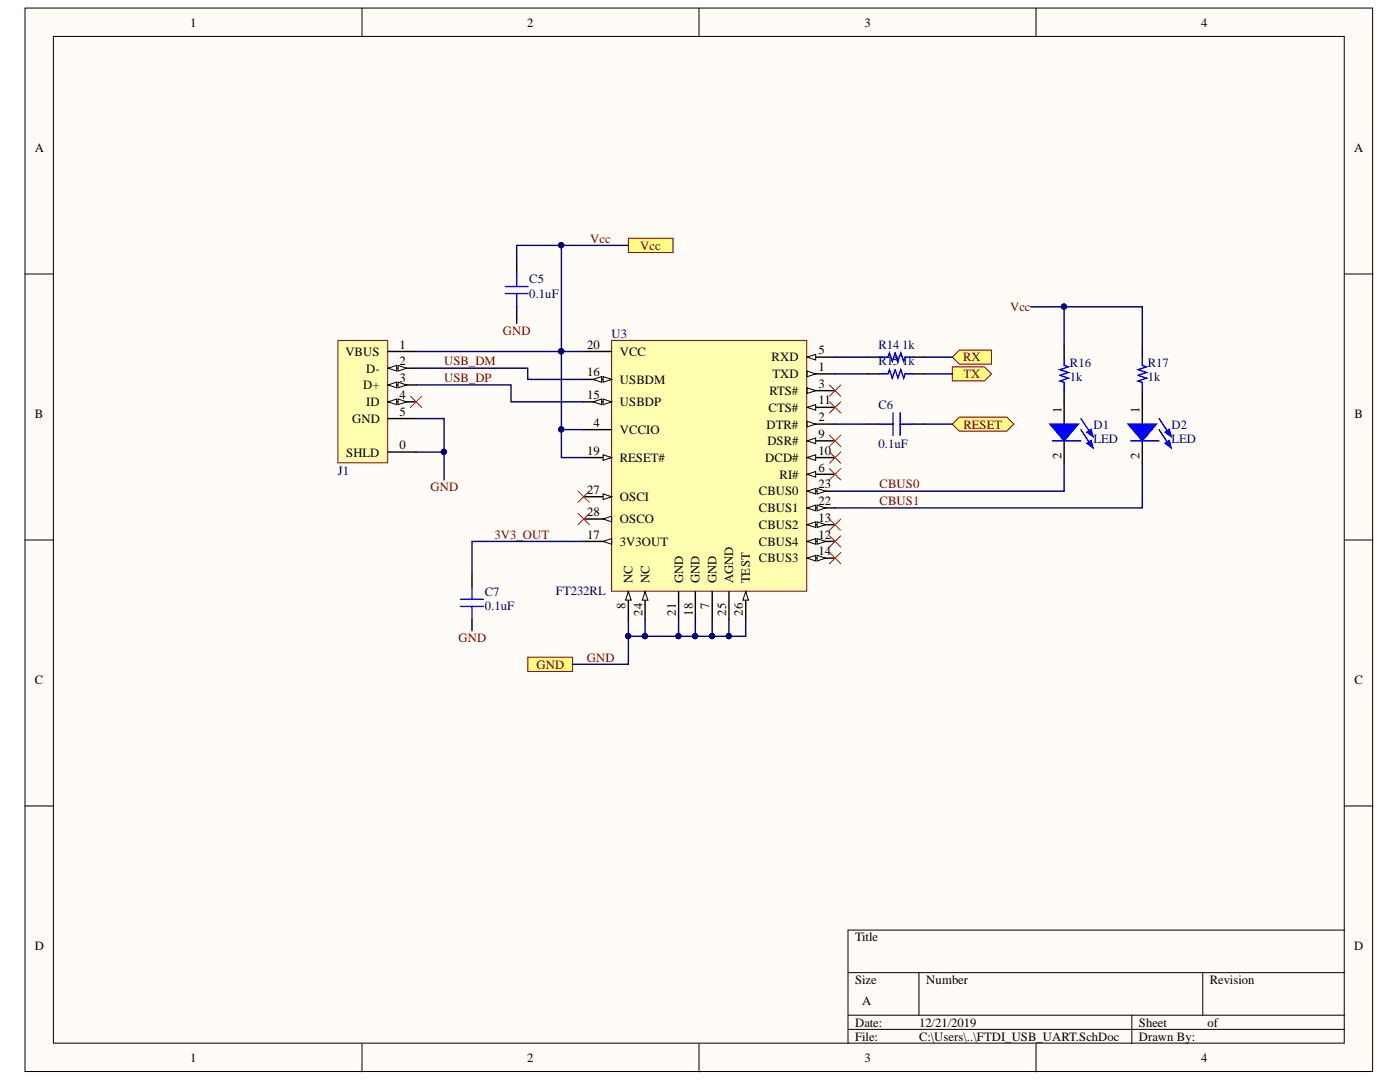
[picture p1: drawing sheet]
<svg xmlns="http://www.w3.org/2000/svg" width="279mm" height="216mm" viewBox="0 0 279 216" stroke-linecap="round" stroke-linejoin="round" font-family="sans-serif">
<defs><g id="words">
<g font-size="2.5">
<text x="38" y="5.3">1</text>
<text x="105.2" y="5.3">2</text>
<text x="172.5" y="5.3">3</text>
<text x="239.7" y="5.3">4</text>
<text x="6.9" y="30.4">A</text>
<text x="270.3" y="30.4">A</text>
<text x="68.9" y="71">VBUS</text>
<text x="79.7" y="69.6">1</text>
<text x="117.2" y="69.6">20</text>
<text x="123.7" y="71">VCC</text>
<text x="163.4" y="70.7">5</text>
<text x="72.5" y="77.7">D+</text>
<text x="73.1" y="74.4">D-</text>
<text x="79.7" y="72.9">2</text>
<text x="79.7" y="76.3">3</text>
<text x="117.2" y="75.1">16</text>
<text x="123.7" y="76.6">USBDM</text>
<text x="154" y="72.1">RXD</text>
<text x="154.2" y="75.5">TXD</text>
<text x="163.4" y="74">1</text>
<text x="163.4" y="77.4">3</text>
<text x="6.9" y="83.5">B</text>
<text x="73.1" y="81">ID</text>
<text x="79.7" y="79.6">4</text>
<text x="79.7" y="83">5</text>
<text x="117.2" y="79.6">15</text>
<text x="123.7" y="81">USBDP</text>
<text x="153.4" y="82.1">CTS#</text>
<text x="153.6" y="78.8">RTS#</text>
<text x="163.4" y="80.7">11</text>
<text x="211.8" y="82.4" transform="rotate(-90 211.8 82.4)">1</text>
<text x="227.4" y="82.4" transform="rotate(-90 227.4 82.4)">1</text>
<text x="270.3" y="83.5">B</text>
<text x="70.3" y="84.4">GND</text>
<text x="79.7" y="89.7">0</text>
<text x="118.5" y="85.2">4</text>
<text x="123.7" y="86.6">VCCIO</text>
<text x="153" y="85.5">DTR#</text>
<text x="153.1" y="88.8">DSR#</text>
<text x="163.4" y="84.1">2</text>
<text x="163.4" y="87.5">9</text>
<text x="69.1" y="91.1">SHLD</text>
<text x="117.2" y="90.8">19</text>
<text x="123.7" y="92.2">RESET#</text>
<text x="152.7" y="92.2">DCD#</text>
<text x="155.6" y="95.5">RI#</text>
<text x="163.4" y="94.1">6</text>
<text x="163.4" y="90.8">10</text>
<text x="211.8" y="91.5" transform="rotate(-90 211.8 91.5)">2</text>
<text x="227.4" y="91.5" transform="rotate(-90 227.4 91.5)">2</text>
<text x="117.2" y="98.5">27</text>
<text x="123.7" y="100">OSCI</text>
<text x="151.5" y="98.9">CBUS0</text>
<text x="163.4" y="100.8">22</text>
<text x="163.4" y="97.4">23</text>
<text x="117.2" y="107.5">17</text>
<text x="117.2" y="103">28</text>
<text x="123.7" y="104.4">OSCO</text>
<text x="151.5" y="105.5">CBUS2</text>
<text x="151.5" y="102.2">CBUS1</text>
<text x="163.4" y="107.5">12</text>
<text x="163.4" y="104.1">13</text>
<text x="123.7" y="108.9">3V3OUT</text>
<text x="151.5" y="108.9">CBUS4</text>
<text x="151.5" y="112.2">CBUS3</text>
<text x="163.4" y="110.8">14</text>
<text x="126.3" y="116.4" transform="rotate(-90 126.3 116.4)">NC</text>
<text x="129.6" y="116.4" transform="rotate(-90 129.6 116.4)">NC</text>
<text x="136.3" y="116.4" transform="rotate(-90 136.3 116.4)">GND</text>
<text x="139.6" y="116.4" transform="rotate(-90 139.6 116.4)">GND</text>
<text x="143" y="116.4" transform="rotate(-90 143 116.4)">GND</text>
<text x="146.3" y="116.4" transform="rotate(-90 146.3 116.4)">AGND</text>
<text x="149.7" y="116.4" transform="rotate(-90 149.7 116.4)">TEST</text>
<text x="124.8" y="121.6" transform="rotate(-90 124.8 121.6)">8</text>
<text x="128.2" y="122.9" transform="rotate(-90 128.2 122.9)">24</text>
<text x="134.9" y="122.9" transform="rotate(-90 134.9 122.9)">21</text>
<text x="138.3" y="122.9" transform="rotate(-90 138.3 122.9)">18</text>
<text x="141.6" y="121.6" transform="rotate(-90 141.6 121.6)">7</text>
<text x="144.9" y="122.9" transform="rotate(-90 144.9 122.9)">25</text>
<text x="148.2" y="122.9" transform="rotate(-90 148.2 122.9)">26</text>
<text x="6.9" y="136.6">C</text>
<text x="270.3" y="136.6">C</text>
<text x="6.9" y="189.6">D</text>
<text x="170.6" y="187.9">Title</text>
<text x="270.3" y="189.6">D</text>
<text x="170.6" y="196.4">Size</text>
<text x="184.9" y="196.4">Number</text>
<text x="241.4" y="196.4">Revision</text>
<text x="172.1" y="200.6">A</text>
<text x="170.6" y="204.8">Date:</text>
<text x="170.6" y="207.6">File:</text>
<text x="183.4" y="204.8">12/21/2019</text>
<text x="183.4" y="207.6">C:\Users\..\FTDI_USB_UART.SchDoc</text>
<text x="227.3" y="204.8">Sheet</text>
<text x="227.3" y="207.6">Drawn By:</text>
<text x="241" y="204.8">of</text>
<text x="38" y="211.9">1</text>
<text x="105.2" y="211.9">2</text>
<text x="172.5" y="211.9">3</text>
<text x="239.7" y="211.9">4</text>
</g>
<g font-size="2.5" fill="#800000">
<text x="117.8" y="48.4">Vcc</text>
<text x="127.8" y="49.9">Vcc</text>
<text x="201.6" y="62.1">Vcc</text>
<text x="100.4" y="66.8">GND</text>
<text x="88.6" y="72.9">USB_DM</text>
<text x="88.6" y="76.3">USB_DP</text>
<text x="192.2" y="72.1">RX</text>
<text x="192.3" y="75.5">TX</text>
<text x="192.3" y="85.5">RESET</text>
<text x="85.9" y="98">GND</text>
<text x="175.6" y="97.4">CBUS0</text>
<text x="175.6" y="100.8">CBUS1</text>
<text x="98.7" y="107.5">3V3_OUT</text>
<text x="91.5" y="128.1">GND</text>
<text x="117.1" y="132">GND</text>
<text x="107.1" y="133.4">GND</text>
</g>
<g font-size="2.5" fill="#000080">
<text x="105.6" y="59.4">0.1uF</text>
<text x="105.6" y="56.5">C5</text>
<text x="122" y="67.3">U3</text>
<text x="175.3" y="69.5">R14</text>
<text x="180" y="69.6">1k</text>
<text x="175.3" y="72.9">R15</text>
<text x="180" y="72.9">1k</text>
<text x="213.5" y="76.1">1k</text>
<text x="213.5" y="73.3">R16</text>
<text x="229.1" y="76.1">1k</text>
<text x="229.1" y="73.3">R17</text>
<text x="175.3" y="81.5">C6</text>
<text x="175.3" y="89.5">0.1uF</text>
<text x="218.3" y="85.5">D1</text>
<text x="218.3" y="88.3">LED</text>
<text x="233.8" y="85.5">D2</text>
<text x="233.8" y="88.3">LED</text>
<text x="67.4" y="94.7">J1</text>
<text x="96.7" y="118.9">C7</text>
<text x="110.9" y="118.6">FT232RL</text>
<text x="96.7" y="121.8">0.1uF</text>
</g>
</g></defs>
<g fill="#fffcf8" stroke="#000" stroke-width=".2">
<path d="M5 1.6h268.9v212.2h-268.9z"/>
<path d="M10.7 7.3h257.6v200.8h-257.6z"/>
</g>
<g fill="none" stroke="#000" stroke-width=".2">
<path d="M72.2 1.6v5.7M139.5 1.6v5.7M206.8 1.6v5.7M5 54.7h5.7M268.4 54.7h5.6M5 107.8h5.7M268.4 107.8h5.6M5 160.8h5.7M268.4 160.8h5.6M169.2 194.1h99.2M183.4 194.1v8.5M240 194.1v8.5"/>
<path d="M268.4 185.6h-99.2v22.6M72.2 208.2v5.7M139.5 208.2v5.7M169.2 202.6h99.2M169.2 205.4h99.2M206.8 208.2v5.7M225.9 202.6v5.6"/>
</g>
<path d="M122.1 67.9h38.9v50.1h-38.9z" fill="#ffffb0" stroke="#800000" stroke-width=".2"/>
<path d="M161.1 74.6h5.6" fill="none" stroke="#000" stroke-width=".28"/>
<path d="M161.1 74l1.7 .6-1.7 .6z" fill="#fffcf8"/>
<path d="M161.1 74l1.7 .6-1.7 .6z" fill="none" stroke="#000" stroke-width=".2"/>
<path d="M161.1 84.6h5.6" fill="none" stroke="#000" stroke-width=".28"/>
<path d="M161.1 84.1l1.7 .5-1.7 .6z" fill="#fffcf8"/>
<path d="M161.1 84.1l1.7 .5-1.7 .6z" fill="none" stroke="#000" stroke-width=".2"/>
<path d="M161.1 77.9h5.6" fill="none" stroke="#000" stroke-width=".28"/>
<path d="M161.1 77.4l1.7 .5-1.7 .6z" fill="#fffcf8"/>
<path d="M161.1 77.4l1.7 .5-1.7 .6z" fill="none" stroke="#000" stroke-width=".2"/>
<path d="M161.1 71.3h5.6M116.5 85.7h5.6" fill="none" stroke="#000" stroke-width=".28"/>
<path d="M161.1 71.3l1.7-.6v1.1z" fill="#fffcf8"/>
<path d="M161.1 71.3l1.7-.6v1.1z" fill="none" stroke="#000" stroke-width=".2"/>
<path d="M161.1 94.6h5.6" fill="none" stroke="#000" stroke-width=".28"/>
<path d="M161.1 94.6l1.7-.5v1.1z" fill="#fffcf8"/>
<path d="M161.1 94.6l1.7-.5v1.1z" fill="none" stroke="#000" stroke-width=".2"/>
<path d="M125.4 118.1v5.5M142.1 118.1v5.5" fill="none" stroke="#000" stroke-width=".28"/>
<path d="M125.4 118.1l.6 1.7h-1.2z" fill="#fffcf8"/>
<path d="M125.4 118.1l.6 1.7h-1.2z" fill="none" stroke="#000" stroke-width=".2"/>
<path d="M161.1 88h5.6" fill="none" stroke="#000" stroke-width=".28"/>
<path d="M161.1 88l1.7-.6v1.1z" fill="#fffcf8"/>
<path d="M161.1 88l1.7-.6v1.1z" fill="none" stroke="#000" stroke-width=".2"/>
<path d="M161.1 91.3h5.6" fill="none" stroke="#000" stroke-width=".28"/>
<path d="M161.1 91.3l1.7-.6v1.2z" fill="#fffcf8"/>
<path d="M161.1 91.3l1.7-.6v1.2z" fill="none" stroke="#000" stroke-width=".2"/>
<path d="M161.1 81.3h5.6" fill="none" stroke="#000" stroke-width=".28"/>
<path d="M161.1 81.3l1.7-.6v1.2z" fill="#fffcf8"/>
<path d="M161.1 81.3l1.7-.6v1.2z" fill="none" stroke="#000" stroke-width=".2"/>
<path d="M161.1 108h5.6" fill="none" stroke="#000" stroke-width=".28"/>
<path d="M161.1 108l1.7-.5v1.1z" fill="#fffcf8"/>
<path d="M161.1 108l1.7-.5v1.1z" fill="none" stroke="#000" stroke-width=".2"/>
<path d="M163.1 107.5l1.7 .5-1.7 .6z" fill="#fffcf8"/>
<path d="M163.1 107.5l1.7 .5-1.7 .6z" fill="none" stroke="#000" stroke-width=".2"/>
<path d="M161.1 104.7h5.6" fill="none" stroke="#000" stroke-width=".28"/>
<path d="M161.1 104.7l1.7-.6v1.2z" fill="#fffcf8"/>
<path d="M161.1 104.7l1.7-.6v1.2z" fill="none" stroke="#000" stroke-width=".2"/>
<path d="M163.1 104.1l1.7 .6-1.7 .6z" fill="#fffcf8"/>
<path d="M163.1 104.1l1.7 .6-1.7 .6z" fill="none" stroke="#000" stroke-width=".2"/>
<path d="M161.1 111.4h5.6" fill="none" stroke="#000" stroke-width=".28"/>
<path d="M161.1 111.4l1.7-.6v1.1z" fill="#fffcf8"/>
<path d="M161.1 111.4l1.7-.6v1.1z" fill="none" stroke="#000" stroke-width=".2"/>
<path d="M163.1 110.8l1.7 .6-1.7 .5z" fill="#fffcf8"/>
<path d="M163.1 110.8l1.7 .6-1.7 .5z" fill="none" stroke="#000" stroke-width=".2"/>
<path d="M116.5 80.2h5.6" fill="none" stroke="#000" stroke-width=".28"/>
<path d="M120.4 79.6l1.7 .6-1.7 .5z" fill="#fffcf8"/>
<path d="M120.4 79.6l1.7 .6-1.7 .5z" fill="none" stroke="#000" stroke-width=".2"/>
<path d="M118.4 80.2l1.7-.6v1.1z" fill="#fffcf8"/>
<path d="M118.4 80.2l1.7-.6v1.1z" fill="none" stroke="#000" stroke-width=".2"/>
<path d="M116.5 75.7h5.6" fill="none" stroke="#000" stroke-width=".28"/>
<path d="M120.4 75.1l1.7 .6-1.7 .6z" fill="#fffcf8"/>
<path d="M120.4 75.1l1.7 .6-1.7 .6z" fill="none" stroke="#000" stroke-width=".2"/>
<path d="M118.4 75.7l1.7-.6v1.2z" fill="#fffcf8"/>
<path d="M118.4 75.7l1.7-.6v1.2z" fill="none" stroke="#000" stroke-width=".2"/>
<path d="M116.5 108h5.6" fill="none" stroke="#000" stroke-width=".28"/>
<path d="M120.4 108l1.7-.5v1.1z" fill="#fffcf8"/>
<path d="M120.4 108l1.7-.5v1.1z" fill="none" stroke="#000" stroke-width=".2"/>
<path d="M116.5 91.3h5.6M138.8 118.1v5.5" fill="none" stroke="#000" stroke-width=".28"/>
<path d="M120.4 90.7l1.7 .6-1.7 .6z" fill="#fffcf8"/>
<path d="M120.4 90.7l1.7 .6-1.7 .6z" fill="none" stroke="#000" stroke-width=".2"/>
<path d="M116.5 70.1h5.6M135.4 118.1v5.5M161.1 101.4h5.6" fill="none" stroke="#000" stroke-width=".28"/>
<path d="M161.1 101.4l1.7-.6v1.1z" fill="#fffcf8"/>
<path d="M161.1 101.4l1.7-.6v1.1z" fill="none" stroke="#000" stroke-width=".2"/>
<path d="M163.1 100.8l1.7 .6-1.7 .5z" fill="#fffcf8"/>
<path d="M163.1 100.8l1.7 .6-1.7 .5z" fill="none" stroke="#000" stroke-width=".2"/>
<path d="M161.1 98h5.6" fill="none" stroke="#000" stroke-width=".28"/>
<path d="M161.1 98l1.7-.6v1.2z" fill="#fffcf8"/>
<path d="M161.1 98l1.7-.6v1.2z" fill="none" stroke="#000" stroke-width=".2"/>
<path d="M163.1 97.4l1.7 .6-1.7 .6z" fill="#fffcf8"/>
<path d="M163.1 97.4l1.7 .6-1.7 .6z" fill="none" stroke="#000" stroke-width=".2"/>
<path d="M128.7 118.1v5.5" fill="none" stroke="#000" stroke-width=".28"/>
<path d="M128.7 118.1l.6 1.7h-1.1z" fill="#fffcf8"/>
<path d="M128.7 118.1l.6 1.7h-1.1z" fill="none" stroke="#000" stroke-width=".2"/>
<path d="M145.5 118.1v5.5M148.8 118.1v5.5" fill="none" stroke="#000" stroke-width=".28"/>
<path d="M148.8 118.1l.6 1.7h-1.1z" fill="#fffcf8"/>
<path d="M148.8 118.1l.6 1.7h-1.1z" fill="none" stroke="#000" stroke-width=".2"/>
<path d="M116.5 99.1h5.6" fill="none" stroke="#000" stroke-width=".28"/>
<path d="M120.4 98.6l1.7 .5-1.7 .6z" fill="#fffcf8"/>
<path d="M120.4 98.6l1.7 .5-1.7 .6z" fill="none" stroke="#000" stroke-width=".2"/>
<path d="M116.5 103.6h5.6" fill="none" stroke="#000" stroke-width=".28"/>
<path d="M120.4 103.6l1.7-.6v1.1z" fill="#fffcf8"/>
<path d="M120.4 103.6l1.7-.6v1.1z" fill="none" stroke="#000" stroke-width=".2"/>
<path d="M94.2 114.7v2.2M94.2 123.6v2.3" fill="none" stroke="#000" stroke-width=".28"/>
<path d="M91.9 119.6h4.6M94.2 116.9v2.7M91.9 121h4.6M94.2 121v2.6" fill="none" stroke="#00f" stroke-width=".28"/>
<path d="M67.4 67.9h10v24.5h-10z" fill="#ffffb0" stroke="#800000" stroke-width=".2"/>
<path d="M77.5 70.1h5.5M77.5 73.5h5.5" fill="none" stroke="#000" stroke-width=".28"/>
<path d="M77.5 73.5l1.7-.6v1.1z" fill="#fffcf8"/>
<path d="M77.5 73.5l1.7-.6v1.1z" fill="none" stroke="#000" stroke-width=".2"/>
<path d="M79.4 72.9l1.7 .6-1.7 .5z" fill="#fffcf8"/>
<path d="M79.4 72.9l1.7 .6-1.7 .5z" fill="none" stroke="#000" stroke-width=".2"/>
<path d="M77.5 76.8h5.5" fill="none" stroke="#000" stroke-width=".28"/>
<path d="M77.5 76.8l1.7-.6v1.2z" fill="#fffcf8"/>
<path d="M77.5 76.8l1.7-.6v1.2z" fill="none" stroke="#000" stroke-width=".2"/>
<path d="M79.4 76.2l1.7 .6-1.7 .6z" fill="#fffcf8"/>
<path d="M79.4 76.2l1.7 .6-1.7 .6z" fill="none" stroke="#000" stroke-width=".2"/>
<path d="M77.5 80.2h5.5" fill="none" stroke="#000" stroke-width=".28"/>
<path d="M77.5 80.2l1.7-.6v1.1z" fill="#fffcf8"/>
<path d="M77.5 80.2l1.7-.6v1.1z" fill="none" stroke="#000" stroke-width=".2"/>
<path d="M79.4 79.6l1.7 .6-1.7 .5z" fill="#fffcf8"/>
<path d="M79.4 79.6l1.7 .6-1.7 .5z" fill="none" stroke="#000" stroke-width=".2"/>
<path d="M77.5 83.5h5.5M77.5 90.2h5.5" fill="none" stroke="#000" stroke-width=".28"/>
<path d="M81.9 79l2.3 2.3M84.2 79l-2.3 2.3" fill="none" stroke="#f00" stroke-width=".2"/>
<path d="M125.4 47.5h8.9v2.9h-8.9z" fill-rule="evenodd" fill="#ffff80" stroke="#800000" stroke-width=".2"/>
<path d="M115.3 98l2.3 2.2M117.6 98l-2.3 2.2M115.3 102.4l2.3 2.3M117.6 102.4l-2.3 2.3" fill="none" stroke="#f00" stroke-width=".2"/>
<path d="M105.3 131.1h8.9v2.9h-8.9z" fill-rule="evenodd" fill="#ffff80" stroke="#800000" stroke-width=".2"/>
<path d="M103.1 52.3v2.2M103.1 61.2v2.3M173.3 84.6h2.3M182.3 84.6h2.2" fill="none" stroke="#000" stroke-width=".28"/>
<path d="M100.8 57.2h4.6M100.8 58.6h4.6M103.1 54.5v2.7M103.1 58.6v2.6M175.6 84.6h2.6M178.2 82.4v4.5M179.6 84.6h2.7M179.6 82.4v4.5" fill="none" stroke="#00f" stroke-width=".28"/>
<g fill="none" stroke="#f00" stroke-width=".2">
<path d="M165.5 76.8l2.3 2.3M167.8 76.8l-2.3 2.3M165.5 80.2l2.3 2.2M165.5 86.8l2.3 2.3M165.5 90.2l2.3 2.2M165.5 93.5l2.3 2.3M167.8 80.2l-2.3 2.2M167.8 86.8l-2.3 2.3M167.8 90.2l-2.3 2.2M167.8 93.5l-2.3 2.3M165.5 103.6l2.3 2.2M165.5 106.9l2.3 2.3"/>
<path d="M165.5 110.2l2.3 2.3M167.8 103.6l-2.3 2.2M167.8 106.9l-2.3 2.3M167.8 110.2l-2.3 2.3"/>
</g>
<g fill="#ffff80" stroke="#800000" stroke-width=".2">
<path d="M190.1 84.6l1.4-1.4h9.4l1.4 1.4-1.4 1.4h-9.4z" fill-rule="evenodd"/>
<path d="M190.1 73.2h6.4l1.4 1.4-1.4 1.4h-6.4z" fill-rule="evenodd"/>
<path d="M190.1 71.3l1.4-1.4h6.4v2.8h-6.4z" fill-rule="evenodd"/>
</g>
<path d="M212.4 80.2v4.4M212.4 88v4.4" fill="none" stroke="#000" stroke-width=".28"/>
<path d="M209.5 84.6h5.7l-2.8 3.4z" fill="#00f"/>
<path d="M209.5 84.6h5.7l-2.8 3.4zM210 88h5.7M215.7 83.5l2.2 3.4" fill="none" stroke="#00f" stroke-width=".28"/>
<path d="M216.8 86.2l1-.6 .4 1.6z" fill="#00f"/>
<path d="M216.8 86.2l1-.6 .4 1.6z" fill="none" stroke="#00f" stroke-width=".2"/>
<path d="M215.7 85.7l2.2 3.4" fill="none" stroke="#00f" stroke-width=".28"/>
<path d="M216.8 88.4l1-.6 .4 1.6z" fill="#00f"/>
<path d="M216.8 88.4l1-.6 .4 1.6z" fill="none" stroke="#00f" stroke-width=".2"/>
<path d="M228 80.2v4.4M228 88v4.4" fill="none" stroke="#000" stroke-width=".28"/>
<path d="M225.1 84.6h5.7l-2.8 3.4z" fill="#00f"/>
<path d="M225.1 84.6h5.7l-2.8 3.4zM225.7 88h5.6M231.3 83.5l2.3 3.4" fill="none" stroke="#00f" stroke-width=".28"/>
<path d="M232.4 86.2l1-.6 .4 1.6z" fill="#00f"/>
<path d="M232.4 86.2l1-.6 .4 1.6z" fill="none" stroke="#00f" stroke-width=".2"/>
<path d="M231.3 85.7l2.3 3.4" fill="none" stroke="#00f" stroke-width=".28"/>
<path d="M232.4 88.4l1-.6 .4 1.6z" fill="#00f"/>
<path d="M232.4 88.4l1-.6 .4 1.6z" fill="none" stroke="#00f" stroke-width=".2"/>
<path d="M173.3 71.3h2.3M173.3 74.6h2.3M182.3 71.3h2.2M182.3 74.6h2.2M212.4 69v2.3M212.4 77.9v2.3M228 69v2.3M228 77.9v2.3" fill="none" stroke="#000" stroke-width=".28"/>
<path d="M175.6 71.3h1.6l.3-.9 .6 1.7 .5-1.7 .6 1.7 .6-1.7 .5 1.7 .3-.8h1.7M175.6 74.6h1.6l.3-.8 .6 1.7 .5-1.7 .6 1.7 .6-1.7 .5 1.7 .3-.9h1.7M212.4 71.3v1.6l.8 .3-1.7 .6 1.7 .5-1.7 .6 1.7 .6-1.7 .5 .9 .3v1.6M228 71.3v1.6l.8 .3-1.7 .6 1.7 .5-1.7 .6 1.7 .6-1.7 .5 .9 .3v1.6" fill="none" stroke="#00f" stroke-width=".28"/>
<g fill="none" stroke="#000080" stroke-width=".28">
<path d="M112 49v36.7h4.5M125.4 49h-22.3v3.3M83 73.5h22.3v2.2h11.2M83 76.8h19v3.4h14.5M83 70.1h33.5M103.1 63.5v1.1M166.7 74.6h6.6M166.7 71.3h6.6M184.5 71.3h5.6M184.5 74.6h5.6M205.7 61.2h22.3v7.8M212.4 61.2v7.8"/>
<path d="M83 83.5h5.6v6.7M83 90.2h5.6v5.6M112 85.7v5.6h4.5M166.7 84.6h6.6M184.5 84.6h5.6M212.4 92.4v5.6h-45.7M228 92.4v9h-61.3M116.5 108h-22.3v6.7M125.4 123.6v8.9h-11.2M128.7 123.6v3.4h-3.3M128.7 127h6.7M135.4 123.6v3.4h3.4"/>
<path d="M138.8 123.6v3.4h3.3M142.1 123.6v3.4h3.4M145.5 123.6v3.4h3.3v-3.4"/>
</g>
<g fill="#000080" stroke="#000080" stroke-width=".2">
<circle cx="88.6" cy="90.2" r=".52"/>
<circle cx="112" cy="70.1" r=".52"/>
<circle cx="112" cy="85.7" r=".52"/>
<circle cx="128.7" cy="126.9" r=".52"/>
<circle cx="125.4" cy="126.9" r=".52"/>
<circle cx="135.4" cy="126.9" r=".52"/>
<circle cx="138.7" cy="126.9" r=".52"/>
<circle cx="142.1" cy="126.9" r=".52"/>
<circle cx="145.4" cy="126.9" r=".52"/>
<circle cx="112" cy="48.9" r=".52"/>
<circle cx="212.3" cy="61.2" r=".52"/>
</g>
<use href="#words"/>
</svg>
